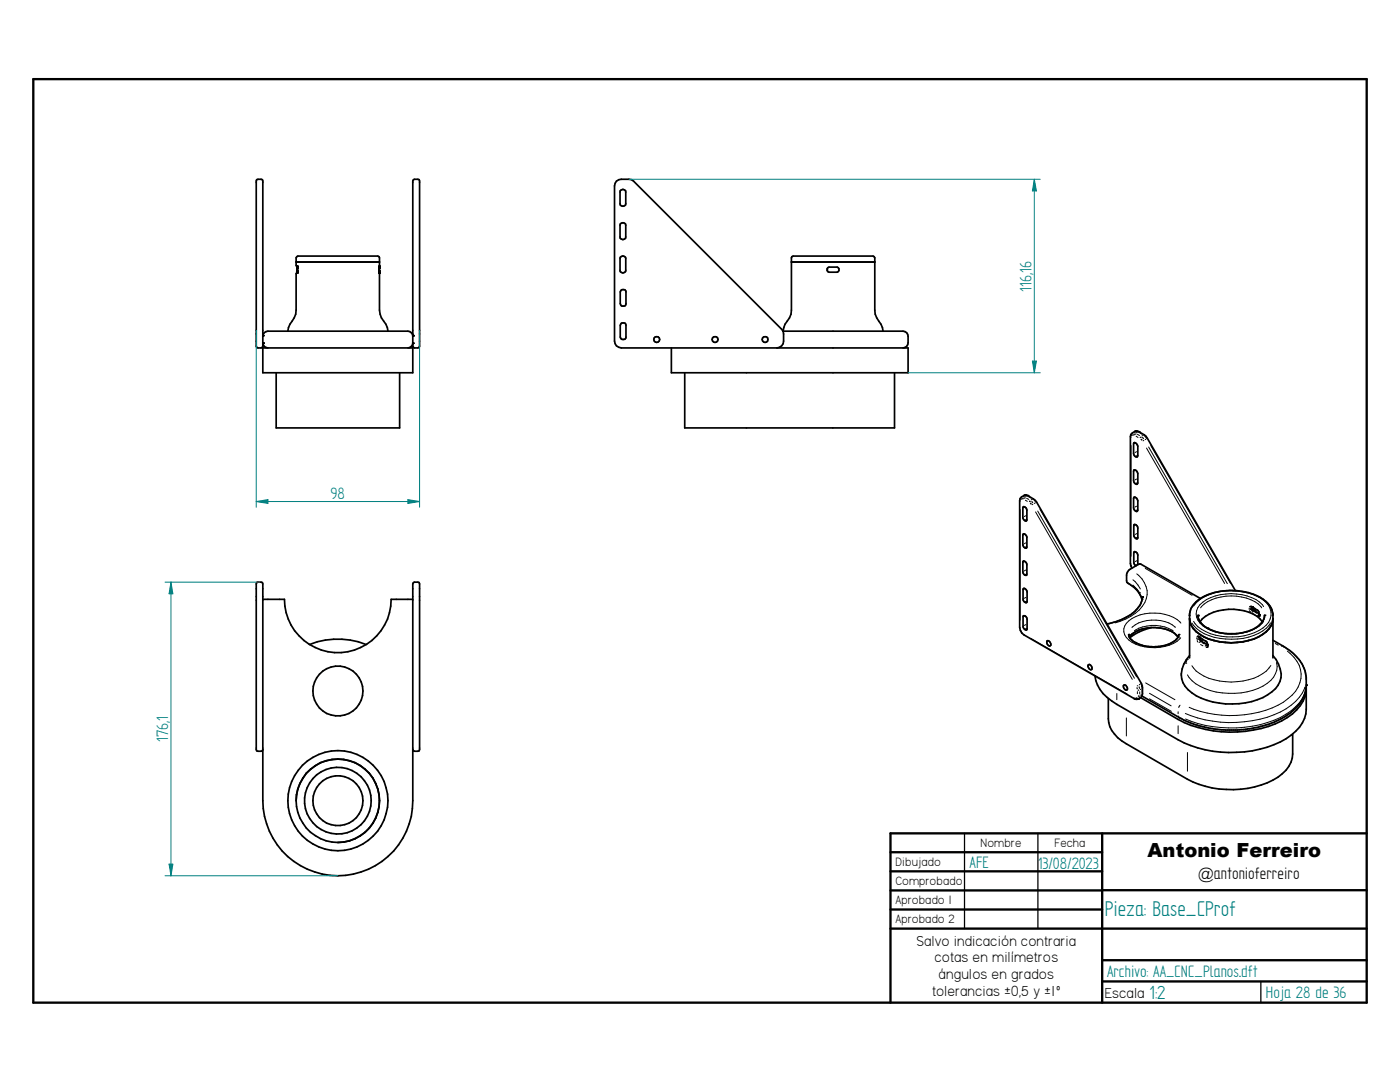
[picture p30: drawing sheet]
<svg xmlns="http://www.w3.org/2000/svg" width="279mm" height="216mm" viewBox="0 0 279 216" stroke-linecap="round" stroke-linejoin="round" font-family="sans-serif">
<defs><g id="words">
<text font-size="4.8" fill="#008080" x="220.5" y="182.8">Pieza: Base_CProf</text>
<text font-size="4.3" fill="#008080" x="229.4" y="199.3">1:2</text>
<text font-size="3.9" x="229" y="171">Antonio Ferreiro</text>
<g font-size="3.7" fill="#008080">
<text x="205.9" y="58.2" transform="rotate(-90 205.9 58.2)">116,16</text>
<text x="66" y="99.5">98</text>
<text x="33.5" y="148.1" transform="rotate(-90 33.5 148.1)">176,1</text>
<text x="193.5" y="173.1">AFE</text>
<text x="207.1" y="173.4">1</text>
<text x="208.1" y="173.4">3/08/2023</text>
<text x="220.9" y="194.9">Archivo: AA_CNC_Planos.dft</text>
<text x="252.6" y="199.1">Hoja 28 de 36</text>
</g>
<text font-size="3.7" x="239.1" y="175.4">@antonioferreiro</text>
<g font-size="3.3">
<text x="182.9" y="188.7">Salvo indicación contraria</text>
<text x="186.5" y="192">cotas en milímetros</text>
<text x="187.3" y="195.4">ángulos en grados</text>
<text x="186" y="198.7">tolerancias ±0,5 y ±1º</text>
<text x="220.5" y="199.2">Escala</text>
</g>
<g font-size="2.7">
<text x="178.7" y="172.8">Dibujado</text>
<text x="195.7" y="169">Nombre</text>
<text x="210.4" y="169">Fecha</text>
<text x="178.7" y="176.6">Comprobado</text>
<text x="178.7" y="180.4">Aprobado 1</text>
<text x="178.7" y="184.2">Aprobado 2</text>
</g>
</g></defs>
<path d="M6.6 15.8h266.2v184.3h-266.2zM177.7 170.1h42.3M177.7 173.9h42.3M177.7 177.7h42.3M220 166.3v33.8M220 177.6h52.8M272.8 166.3h-95.1v33.8M177.7 181.5h42.3M177.7 185.3h95.1M220 191.6h52.8M220 195.8h52.8" fill="none" stroke="#000" stroke-width=".47"/>
<path d="M192.5 166.3v19M207.1 166.3v19M251.6 195.8v4.3" fill="none" stroke="#000" stroke-width=".25"/>
<g fill="none" stroke="#000" stroke-width=".34">
<path d="M51.2 35.9l.9-.1 .3 .1 .1 .2v33l-.4 .3h-.6l-.4-.3zM82.5 35.9l.9-.1 .3 .1v.2v33l-.3 .3h-.7l-.3-.3v-33zM123.8 38.1a.61 .61 0 0 1 .6-.3 .61 .61 0 0 1 .5 .5v2.3a.58 .58 0 0 1-.6 .6 .58 .58 0 0 1-.6-.6zM59.1 52.3h16.6M59.2 53.2l-.1-.2v-1.6l.3-.3h16l.3 .3-.1 1.8M59.2 54.4l-.1 .2v7.3a4.5 4.5 0 0 1-1.2 2.8l-.5 1.4M59.2 54.2v.1M59.3 53.5v.1M59.3 53.6v.4M75.6 53.3v.1M75.6 53.6v.4M75.6 54.1h.1"/>
<path d="M75.6 54.4l.1 7.5a4.3 4.3 0 0 0 1.3 2.8l.4 1.4M123.8 51.4a.61 .61 0 0 1 .6-.3 .61 .61 0 0 1 .5 .5v2.3a.58 .58 0 0 1-.6 .5 .58 .58 0 0 1-.6-.5zM123.8 44.7a.61 .61 0 0 1 .6-.2 .61 .61 0 0 1 .5 .5v2.3a.58 .58 0 0 1-.6 .5 .58 .58 0 0 1-.6-.5zM124 57.8h.3a.47 .47 0 0 1 .6 .5v2.3a.57 .57 0 0 1-.5 .5 .57 .57 0 0 1-.6-.5v-2.3zM157.9 52.3h16.7M165.2 53.4l.2-.1h1.7l.3 .3v.4l-.3 .3h-1.7l-.3-.3zM52.5 68.4a1.01 1.01 0 0 0 1 1M52.5 69.4h29.9v5h-29.9zM52.5 67.1a1.01 1.01 0 0 1 1-1h27.9a1.01 1.01 0 0 1 1 1M55.1 74.4v11h24.7v-11M82.4 68.4a1.01 1.01 0 0 1-1 1M124 64.5l.3-.1a.47 .47 0 0 1 .6 .5v2.4a.58 .58 0 0 1-.5 .4 .58 .58 0 0 1-.6-.4v-2.4z"/>
<path d="M134 69.4v5h47.2v-5h-57.2a1.37 1.37 0 0 1-1.4-1.3v-31a1.3 1.3 0 0 1 1.4-1.3h1.5l.5 .1 .4 .3 29.6 29.5a3.2 3.2 0 0 1 0 3.3l-.9 .4M136.7 74.4v11h41.8v-11M176.2 66.1a5.1 5.1 0 0 0-1.2-2.7l-.3-.7-.1-.8v-10.5l-.4-.3h-15.9l-.3 .1-.1 10.7a4.3 4.3 0 0 1-1.2 2.8l-.4 1.4h23.9a1.01 1.01 0 0 1 1 1v1.3a1.01 1.01 0 0 1-1 1M204.3 98.9l-.7 .6-.1 .4v25.3l.4 1.1 22.5 13.1M204.6 98.8h-.2M204.6 98.8h.4a4.4 4.4 0 0 1 1.9 1.4l20.9 36.2a4.2 4.2 0 0 1 .1 2.5l-.2 .3-.5 .2M226.3 88.4h.4l.4 .6v1.9l-.2 .3-.3-.1-.3-.4zM226.3 93.8l.4 .1 .4 .6v1.9l-.2 .2-.6-.5zM226.3 99.3l.3-.1 .3 .2 .2 .5v1.9l-.2 .3-.6-.5zM227.2 86.1h-.2a1.19 1.19 0 0 0-1.4 1v25.3l.3 1M227.3 86.1l1.1 .7 .6 .7 17.5 30.4M52.5 119.6h4.3a10.6 10.6 0 0 0 10.6 10.6 10.6 10.6 0 0 0 10.7-10.6h4.3"/>
<path d="M204.2 101.2l.3-.1 .4 .5v2.1l-.1 .3-.6-.5zM204.2 106.6h.3l.4 .4v2.1l-.1 .3-.5-.3-.1-.2zM204.2 112l.4 .1 .3 .3v2.2l-.1 .2-.3-.1-.3-.4zM204.2 117.5l.3-.1 .4 .5 .1 2.1-.2 .3-.6-.5zM226.3 104.7h.4l.3 .4 .1 2.2-.2 .2-.6-.5zM227.1 112.6l-.1-2-.1-.3-.5-.2-.1 .2v1.9l.1 .5 .3 .2M227.9 119.6v.1M228 119.1a4.3 4.3 0 0 1-2.2 3.5l-2.1 1.1-2.8 .8M239.6 119.4l-11.9-6.8h-.5l-1.6 1a2.14 2.14 0 0 0-.7 2.6l.3 .2a5.2 5.2 0 0 1 2.7 3.1M239.6 119.4l1.3-.7 2.4-.7 2-.2 2.7 .2a7.9 7.9 0 0 1 5.7 3.3l.3 1.2v8.8M239.6 119.4l-1.2 1a4 4 0 0 0-1 2.1v8.8M61.8 128.6a15.3 15.3 0 0 1 11.3 0"/>
<path d="M204.2 122.9h.4l.3 .4 .1 2.2-.2 .2-.6-.5zM209 127.8a.68 .68 0 0 1 .6 1.1 .68 .68 0 0 1-.6-1.1zM217.3 132.6a.66 .66 0 0 1 .5 1 .66 .66 0 0 1-.5-1zM218.5 134.9a7 7 0 0 0 3.4 5l13.2 7.7a23.2 23.2 0 0 0 21.6-.2 7.4 7.4 0 0 0 4-5.9v-4.1M221.2 139.4v4a5.9 5.9 0 0 0 3.6 5l12.2 7.1a19 19 0 0 0 18.1-.4 5.9 5.9 0 0 0 2.9-4.6v-4M224.2 136.8l.1-.1a.68 .68 0 0 1 .6 1 .73 .73 0 0 1-.7-.9zM225.3 126.7l.2 .6M225.4 127.1l.3-.4a2.72 2.72 0 0 1 1.8-1.1l2.2-.4 1.8 .1 2 .6 .9 .5 .7 .7M225.5 127.3l1 .9M226.4 139.4l.8 .1M229.8 125.2a11 11 0 0 0-4.3 2.1M235.2 126.7v.2a3.8 3.8 0 0 1-2.7 1.9l-1 .2a8.3 8.3 0 0 1-4.9-.8"/>
<path d="M237.4 123.4a4.5 4.5 0 0 0 2.9 3.7 12.8 12.8 0 0 0 11.7-.5 4.1 4.1 0 0 0 2-3.2M237.4 130.8a5.2 5.2 0 0 0-1.3 5.4 8.3 8.3 0 0 0 6 3.9 15.4 15.4 0 0 0 10.9-1.5 4.6 4.6 0 0 0 1.7-7l-.7-.8M239.1 122.9v.2a3.5 3.5 0 0 0 1.7 2.2h.2M239.3 127.2l1.5 .9 .1 .6M239.5 124.1a7.1 7.1 0 0 1 5.7-2.5 8.8 8.8 0 0 1 6.3 1.9l.4 .6M239.5 127.4l.3 .6 1.1 .6M249.9 121.4v-.2l1.1 .6M250.2 121.8l1.1 .6M251 121.8l.2 .6M251.3 122.4v.2M252.3 122.8v.3l-.3 .9-.8 .9-.9 .5a8.9 8.9 0 0 1-3.5 1h-1.8l-1.8-.2-2.2-.8M254 127.8l2.3 1.3a8 8 0 0 1 4.3 5.6l.1 1.9"/>
<path d="M260.7 136.7a7.8 7.8 0 0 1-4.2 6.3l-2.1 1.1-1.4 .5-3.3 .8-2.7 .3h-2.4l-2.3-.2-3-.7-2.4-.8-9-5.1M260.7 137.1a6.9 6.9 0 0 1-3.8 6.1 23.2 23.2 0 0 1-21.8 .4l-7.5-4.4M52.5 149.6l-.1 .2-.3 .1-.9-.1-.1-.2v-33.1l.1-.3h.3h.9l.1 .3v43.3a15 15 0 0 0 14.9 15 15 15 0 0 0 15-15v-43.3l.3-.3h.7h.3v.3v33.1v.2l-.3 .1h-.7l-.3-.3"/>
<circle cx="131.1" cy="67.7" r=".59"/>
<circle cx="142.7" cy="67.7" r=".59"/>
<circle cx="152.7" cy="67.7" r=".58"/>
<circle cx="67.4" cy="137.9" r="5"/>
<circle cx="67.4" cy="159.8" r="8.3"/>
<circle cx="67.4" cy="159.8" r="6.7"/>
<circle cx="67.4" cy="159.8" r="5"/>
<circle cx="67.4" cy="159.8" r="10"/>
</g>
<g fill="#000">
<circle cx="59.2" cy="54.3" r=".17"/>
<circle cx="59.2" cy="53.3" r=".17"/>
<circle cx="59.2" cy="54.5" r=".17"/>
<circle cx="59.2" cy="53.2" r=".17"/>
<circle cx="59.2" cy="54.4" r=".17"/>
<circle cx="59.2" cy="53.1" r=".17"/>
<circle cx="59.2" cy="53.4" r=".17"/>
<circle cx="59.3" cy="53.6" r=".17"/>
<circle cx="59.3" cy="54.1" r=".17"/>
<circle cx="59.3" cy="53.4" r=".17"/>
<circle cx="59.3" cy="54" r=".17"/>
<circle cx="75.6" cy="53.6" r=".17"/>
<circle cx="75.6" cy="53.5" r=".17"/>
<circle cx="75.6" cy="53.3" r=".17"/>
<circle cx="75.6" cy="54.3" r=".17"/>
<circle cx="75.6" cy="54.2" r=".17"/>
<circle cx="75.6" cy="54.1" r=".17"/>
<circle cx="75.6" cy="54" r=".17"/>
<circle cx="75.6" cy="54.4" r=".17"/>
<circle cx="75.6" cy="53.2" r=".17"/>
<circle cx="75.6" cy="54.5" r=".17"/>
<circle cx="75.6" cy="53.1" r=".17"/>
<circle cx="52.5" cy="68.5" r=".17"/>
<circle cx="52.5" cy="67" r=".17"/>
<circle cx="82.4" cy="68.5" r=".17"/>
<circle cx="82.4" cy="67" r=".17"/>
<circle cx="204.4" cy="98.9" r=".17"/>
<circle cx="204.4" cy="98.8" r=".17"/>
<circle cx="204.6" cy="98.8" r=".17"/>
<circle cx="205.1" cy="98.9" r=".17"/>
<circle cx="226.5" cy="86.1" r=".17"/>
<circle cx="227.3" cy="86.1" r=".17"/>
<circle cx="227.9" cy="119.5" r=".17"/>
<circle cx="228" cy="119.1" r=".17"/>
<circle cx="225.3" cy="126.7" r=".17"/>
<circle cx="225.3" cy="126.6" r=".17"/>
<circle cx="225.4" cy="127.1" r=".17"/>
<circle cx="226.4" cy="139.4" r=".17"/>
<circle cx="226.6" cy="128.2" r=".17"/>
<circle cx="227.2" cy="139.5" r=".17"/>
<circle cx="227.2" cy="139.4" r=".17"/>
<circle cx="235.1" cy="127.1" r=".17"/>
<circle cx="235.2" cy="126.6" r=".17"/>
<circle cx="239.1" cy="122.9" r=".17"/>
<circle cx="239.1" cy="122.8" r=".17"/>
<circle cx="239.3" cy="127.2" r=".17"/>
<circle cx="239.5" cy="127.4" r=".17"/>
<circle cx="240.9" cy="128.7" r=".17"/>
<circle cx="240.9" cy="128.6" r=".17"/>
<circle cx="241" cy="125.4" r=".17"/>
<circle cx="241" cy="125.3" r=".17"/>
<circle cx="249.8" cy="121.1" r=".17"/>
<circle cx="249.9" cy="121.1" r=".17"/>
<circle cx="249.9" cy="121.2" r=".17"/>
<circle cx="249.9" cy="121.5" r=".17"/>
<circle cx="249.9" cy="121.4" r=".17"/>
<circle cx="249.9" cy="121.6" r=".17"/>
<circle cx="250" cy="121.6" r=".17"/>
<circle cx="250" cy="121.7" r=".17"/>
<circle cx="250.1" cy="121.7" r=".17"/>
<circle cx="250.1" cy="121.8" r=".17"/>
<circle cx="250.2" cy="121.8" r=".17"/>
<circle cx="251.2" cy="122.7" r=".17"/>
<circle cx="251.2" cy="122.6" r=".17"/>
<circle cx="252.4" cy="122.8" r=".17"/>
<circle cx="260.7" cy="136.7" r=".17"/>
</g>
<g fill="none" stroke="#000" stroke-width=".2">
<path d="M203.5 99.9l.1 .1M204 99.5h.1M204 99.5l-.3 .2M204.1 99.1h.2M204.4 99.4l-.1 .1M204.4 99.4h.1M204.6 98.8h.2M204.6 99.8l.4 .2M204.8 99.1h-.1M204.9 99.4l.4 .3M205 98.9h.2M205.3 99.1l.4 .3"/>
<path d="M205.5 99.9l-.1 .1M206 99.7h-.2M206.1 99.6h.1M206.4 99.8l.2 .2M225.6 87.1l.1 .2M225.7 88.9v22.1M226.1 86.8h.1M226.1 86.8l-.3 .2M226.2 86.4h.2M226.4 88.4v.1M226.4 93.9h.1M226.4 99.3v.1"/>
<path d="M226.5 86.6l-.1 .1M226.5 86.6h.1M226.7 86.1h.2M226.7 87l.4 .3M226.8 90.1l-.3 .2M226.8 95.6l-.3 .2M226.9 90.9l-.2 .1M226.9 96.4h-.2M226.9 96.4v.1M226.9 91v.1M226.9 86.3l-.1 .1M227 86.7l.4 .2"/>
<path d="M227.3 86.1l-.2 .1M227.5 86.4l.3 .2M227.6 87.2h.1M227.6 87.2l-.1 .1M227.7 87.7h.1M227.8 87.7l.1 .1M228 87.3l.2 .2M228 86.9l-.1 .1M228.3 87.9l-.2 .1M228.4 86.8h-.2M228.5 87l.2 .3M228.7 87.6l-.1 .1"/>
<path d="M228.8 89.4l15.6 27M229 87.5h-.1M229.2 89.2l15.7 27.3M229.7 88.9l15.9 27.5M203.6 101.7v22M204.3 101.2l-.1 .1M204.3 106.6l-.1 .1M204.3 112.1h-.1M204.4 117.5l-.1 .1M204.7 102.9l-.3 .2M204.7 108.3l-.3 .2M204.7 113.7l-.3 .2"/>
<path d="M204.7 119.2l-.3 .2M204.8 103.7l-.2 .1M204.8 109.1l-.2 .1M204.8 114.6h-.2M204.8 120l-.2 .1M204.9 114.6l-.2 .1M204.9 109.2l-.2 .1M204.9 103.8h-.2M205.4 100.1h.1M205.6 100.4h.1M205.7 100.5l.1 .1M205.9 100.1l.2 .2"/>
<path d="M206.1 100.6l-.1 .1M206.6 100.4l-.2 .1M206.7 102.2l19.3 33.4M206.9 100.2l-.1 .1M207.1 102l19.3 33.3M207.6 101.6l19.2 33.4M225.6 112.4l.1 .2M225.8 112.8v.3M226.1 116.8l1.3 1.5M226.1 115.7l1 1.1 .5 .7M226.5 104.8h-.1M226.5 110.2h-.1"/>
<path d="M226.8 101l-.3 .2M226.9 114.5a4.5 4.5 0 0 1 .5 7.2 11.2 11.2 0 0 1-4.9 2.6M226.9 111.9l-.3 .2M226.9 106.5l-.3 .1M226.9 101.8l-.2 .1M226.9 112.6l-.1 .1M226.9 107.2l-.1 .1M226.9 101.9h.1M227 107.3l-.1 .1M227.4 118.3h.1M228.6 113.4l9.3 5.4M203.5 125.2l.1 .1"/>
<path d="M203.7 125.8l.3 .4M204.3 126.6l.1 .1M204.4 123h-.1M204.7 124.6l-.3 .2M204.8 125.4l-.2 .1M204.9 125.5l-.1 .1M204.9 120.1h-.1M205.7 127.4l19.2 11.1M222.9 138.4v1.2M225.9 125.2a7.2 7.2 0 0 1 8.7 0M226.3 139.2l.1 .2M226.4 125.9a7.4 7.4 0 0 1 7.7 0"/>
<path d="M226.6 139.4h.1M226.9 139.2l-.3 .2M226.9 137.2v.3M227 138v.4M227.1 136.8l-.2 .1M227.1 137.7h.2M227.2 138.9h.1M227.3 139.3h.1M227.3 137l.1 .4M227.4 139.1v.1M227.5 138v.5M227.5 136.5l-.1 .2"/>
<path d="M227.8 137.5l-.2 .1M227.8 138.6l-.2 .1M227.8 136.4l-.1 .1M227.8 136.8l.1 .3M227.8 139h.1M227.9 138.8l-.1 .1M227.9 137.8v.4M228 138.4l-.1 .2M228 137.2l-.1 .2M228.6 136.3l5.9 3.3M229.4 138.3l4.3 2.5M229.4 139.4l4.4 2.5"/>
<path d="M235.7 124.3a7.5 7.5 0 0 0-6.2-2 6.3 6.3 0 0 0-5 2.6 2.57 2.57 0 0 0 1.4 3.3 9.2 9.2 0 0 0 9-.2l.7-.7M236.6 132.3h.1M236.9 131.6l-.3 .7M237 131.5h.1M238.2 120.9a8.5 8.5 0 0 1 6.7-3 10.7 10.7 0 0 1 7.8 2.3 3.2 3.2 0 0 1-.6 5.1 12.2 12.2 0 0 1-12.3 .3l-.7-.5-.9-1.1M238.8 127.3v.2M238.9 127h.1M238.9 127.8l.2 .3M239 127h.1M239 127.6h.2M239 127.3h.2M239.1 127h.1"/>
<path d="M239.3 127v.2M239.4 127.2h.1M239.4 127.3h.1M239.4 127.6h.1M239.4 127.3v.3M239.4 128.1l-.1 .1M239.4 128.1h.1M239.4 127.3v.2l.1-.1M239.4 127.7l.1 .1M239.5 127.6v.2M239.6 128h.1M239.6 128h.2"/>
<path d="M239.6 128.6l.5 .3M239.6 127.6l.1 .2M239.6 121.3a7.7 7.7 0 0 1 6.1-2.4 7.5 7.5 0 0 1 6.1 2.4M239.6 127.3l.5 .3M239.9 128.2l.4 .3M239.9 128.1l.5 .3M240 127.8h-.1M240.2 128.2l.4 .2M240.5 127.8v.1M240.5 127.8h.1M240.5 128.9h.1M240.6 128.8h.1"/>
<path d="M240.7 129.2h.1M240.7 128.7h.1M240.7 128l.2 .3M240.8 128.7h.1M240.8 129.2h.1M240.8 129.1h.1M240.9 128.7h.1M240.9 129.1h.1M240.9 128.6l-.2 .1M240.9 128.4l.1 .4-.1-.1M241 129h.1M249.3 121.3v.3"/>
<path d="M249.4 121.1h.1M249.4 121.8l.2 .3M249.4 121h.1M249.5 121.6h.1M249.5 121.4h.1M249.6 121.6h-.1M249.6 121.3l-.1 .1M249.6 120.9h.1M249.6 120.9l-.1 .1M249.7 121.2h.1M249.7 121.5h.1M249.7 121.3v.2"/>
<path d="M249.8 121.3h.1M249.8 121.2h.1M249.8 121.3v.2l.1-.1M249.8 121.6h.1M249.8 121.8h.1M249.8 121.2v.1M249.8 121.6l.1 .1M249.8 121l.1 .2-.1 .1M249.9 121.8v.1M249.9 121.8h.1M249.9 122.1h.1M249.9 122.1v.1"/>
<path d="M249.9 121.9h.1M250 121.2h.1M250.1 121.5l.1 .3M250.1 122.6l.5 .2M250.2 121.2l.4 .3M250.2 121.8l-.2 .1M250.4 122.1l.5 .2M250.4 122.1l.5 .3M250.5 121.8h.1M250.6 121.7l-.1 .1M250.7 122.1l.3 .2M251 121.7v.1"/>
<path d="M251 122.8h.1M251.1 123.1h.1M251.1 121.9l.1 .3M251.1 122.7l-.1 .1M251.2 123.1h.1M251.2 123h.1M251.2 122.6h.1M251.3 123h.1M251.3 122.4v.4v-.2M251.3 122.6h-.1M252.2 121a8 8 0 0 0-6.5-2.6 7.9 7.9 0 0 0-6.6 2.8 2.73 2.73 0 0 0 1 3.7 10.5 10.5 0 0 0 11.3 0l.8-.9M253.6 124.3a8.4 8.4 0 0 1-6.6 3.2 11.1 11.1 0 0 1-8.2-2.1l-.9-1.1"/>
<path d="M253.6 132.8a8.4 8.4 0 0 1-6.7 3.2 11.6 11.6 0 0 1-8.2-2.1l-.8-1.1M254.5 128.4l.6 .3M254.8 132.2h.1M254.8 132.2a4 4 0 0 1-1.9 4.2 13.9 13.9 0 0 1-14.3 0l-1.3-1.2-.3-.5M255.9 128.9h-.2M256.9 129.9a5.5 5.5 0 0 1 2.2 7.2 11.6 11.6 0 0 1-7.9 5 22.5 22.5 0 0 1-13.9-1M260.4 137.1a9.5 9.5 0 0 1-6.1 5.5 23.9 23.9 0 0 1-17.7-.2M260.4 138.2a10 10 0 0 1-6.1 5.5 24.4 24.4 0 0 1-17.7-.2M224.8 143.3v3.6M235.1 142v.4M235.1 144.8v1.6M235.2 142.9v.1"/>
<path d="M235.5 140.7l-.3 .5M237 150.2v3.7"/>
</g>
<path d="M125.5 35.8h82.1M206.4 35.8l.4 2.3h-.8zM181.2 74.4h26.4" fill="none" stroke="#008080" stroke-width=".2"/>
<path d="M206.4 35.8l.4 2.3h-.8z" fill="#008080"/>
<path d="M206 72.1h.8l-.4 2.3z" fill="none" stroke="#008080" stroke-width=".2"/>
<path d="M206 72.1h.8l-.4 2.3z" fill="#008080"/>
<path d="M206.4 35.8v38.6M51.1 65.9v35.3M83.7 65.9v35.3M51.1 100.1l2.4-.4v.8z" fill="none" stroke="#008080" stroke-width=".2"/>
<path d="M51.1 100.1l2.4-.4v.8z" fill="#008080"/>
<path d="M81.4 99.7l2.3 .4-2.3 .4z" fill="none" stroke="#008080" stroke-width=".2"/>
<path d="M81.4 99.7l2.3 .4-2.3 .4z" fill="#008080"/>
<path d="M32.9 116.2h18.9M34.1 116.2l.4 2.3h-.8zM51.1 100.1h32.6M32.9 174.8h34.5" fill="none" stroke="#008080" stroke-width=".2"/>
<path d="M34.1 116.2l.4 2.3h-.8z" fill="#008080"/>
<path d="M33.7 172.4h.8l-.4 2.4z" fill="none" stroke="#008080" stroke-width=".2"/>
<path d="M33.7 172.4h.8l-.4 2.4z" fill="#008080"/>
<path d="M34.1 116.2v58.6" fill="none" stroke="#008080" stroke-width=".2"/>
<use href="#words"/>
</svg>
